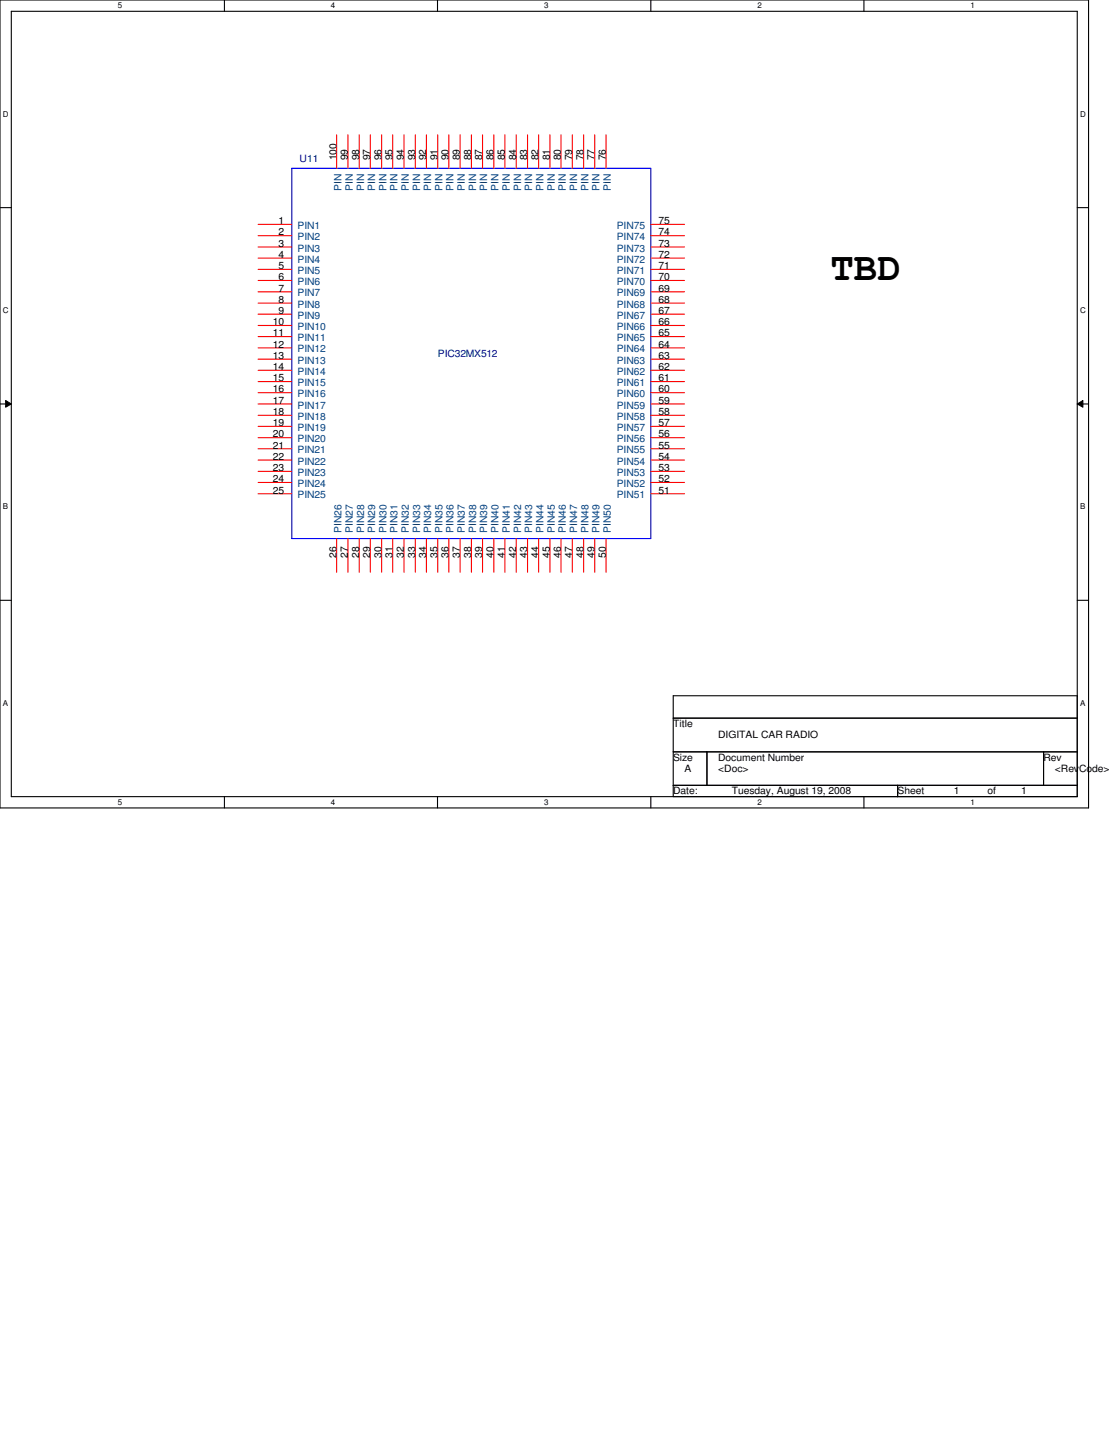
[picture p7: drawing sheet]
<svg xmlns="http://www.w3.org/2000/svg" width="216mm" height="279mm" viewBox="0 0 216 279" stroke-linecap="round" stroke-linejoin="round" font-family="sans-serif">
<defs><g id="words">
<text font-size="7.7" x="161.7" y="54.5">TBD</text>
<g font-size="1.9" fill="#000080">
<text x="58.3" y="31.5">U11</text>
<text x="85.2" y="69.5">PIC32MX512</text>
</g>
<g font-size="1.9">
<text x="65.5" y="31.2" transform="rotate(-90 65.5 31.2)">100</text>
<text x="67.7" y="31.2" transform="rotate(-90 67.7 31.2)">99</text>
<text x="69.9" y="31.2" transform="rotate(-90 69.9 31.2)">98</text>
<text x="72.1" y="31.2" transform="rotate(-90 72.1 31.2)">97</text>
<text x="74.3" y="31.2" transform="rotate(-90 74.3 31.2)">96</text>
<text x="76.4" y="31.2" transform="rotate(-90 76.4 31.2)">95</text>
<text x="78.6" y="31.2" transform="rotate(-90 78.6 31.2)">94</text>
<text x="80.8" y="31.2" transform="rotate(-90 80.8 31.2)">93</text>
<text x="83" y="31.2" transform="rotate(-90 83 31.2)">92</text>
<text x="85.2" y="31.2" transform="rotate(-90 85.2 31.2)">91</text>
<text x="87.3" y="31.2" transform="rotate(-90 87.3 31.2)">90</text>
<text x="89.5" y="31.2" transform="rotate(-90 89.5 31.2)">89</text>
<text x="91.7" y="31.2" transform="rotate(-90 91.7 31.2)">88</text>
<text x="93.9" y="31.2" transform="rotate(-90 93.9 31.2)">87</text>
<text x="96.1" y="31.2" transform="rotate(-90 96.1 31.2)">86</text>
<text x="98.3" y="31.2" transform="rotate(-90 98.3 31.2)">85</text>
<text x="100.5" y="31.2" transform="rotate(-90 100.5 31.2)">84</text>
<text x="102.7" y="31.2" transform="rotate(-90 102.7 31.2)">83</text>
<text x="104.8" y="31.2" transform="rotate(-90 104.8 31.2)">82</text>
<text x="107" y="31.2" transform="rotate(-90 107 31.2)">81</text>
<text x="109.2" y="31.2" transform="rotate(-90 109.2 31.2)">80</text>
<text x="111.4" y="31.2" transform="rotate(-90 111.4 31.2)">79</text>
<text x="113.6" y="31.2" transform="rotate(-90 113.6 31.2)">78</text>
<text x="115.7" y="31.2" transform="rotate(-90 115.7 31.2)">77</text>
<text x="117.9" y="31.2" transform="rotate(-90 117.9 31.2)">76</text>
<text x="54.2" y="43.6">1</text>
<text x="54.2" y="45.8">2</text>
<text x="128.2" y="43.6">75</text>
<text x="128.2" y="45.8">74</text>
<text x="54.2" y="48">3</text>
<text x="54.2" y="50.2">4</text>
<text x="54.2" y="52.4">5</text>
<text x="128.2" y="48">73</text>
<text x="128.2" y="50.2">72</text>
<text x="128.2" y="52.4">71</text>
<text x="54.2" y="54.6">6</text>
<text x="54.2" y="56.8">7</text>
<text x="54.2" y="59">8</text>
<text x="128.2" y="54.6">70</text>
<text x="128.2" y="56.8">69</text>
<text x="128.2" y="59">68</text>
<text x="53.1" y="63.3">10</text>
<text x="53.1" y="65.5">11</text>
<text x="54.2" y="61.1">9</text>
<text x="128.2" y="61.1">67</text>
<text x="128.2" y="63.3">66</text>
<text x="128.2" y="65.5">65</text>
<text x="53.1" y="67.7">12</text>
<text x="53.1" y="69.9">13</text>
<text x="128.2" y="67.7">64</text>
<text x="128.2" y="69.9">63</text>
<text x="53.1" y="72.1">14</text>
<text x="53.1" y="74.3">15</text>
<text x="53.1" y="76.4">16</text>
<text x="128.2" y="72.1">62</text>
<text x="128.2" y="74.3">61</text>
<text x="128.2" y="76.4">60</text>
<text x="53.1" y="78.6">17</text>
<text x="53.1" y="80.8">18</text>
<text x="53.1" y="83">19</text>
<text x="128.2" y="78.6">59</text>
<text x="128.2" y="80.8">58</text>
<text x="128.2" y="83">57</text>
<text x="53.1" y="85.2">20</text>
<text x="53.1" y="87.3">21</text>
<text x="53.1" y="89.5">22</text>
<text x="128.2" y="85.2">56</text>
<text x="128.2" y="87.3">55</text>
<text x="128.2" y="89.5">54</text>
<text x="53.1" y="91.7">23</text>
<text x="53.1" y="93.9">24</text>
<text x="128.2" y="91.7">53</text>
<text x="128.2" y="93.9">52</text>
<text x="53.1" y="96.1">25</text>
<text x="128.2" y="96.1">51</text>
<text x="65.5" y="108.7" transform="rotate(-90 65.5 108.7)">26</text>
<text x="67.7" y="108.7" transform="rotate(-90 67.7 108.7)">27</text>
<text x="69.9" y="108.7" transform="rotate(-90 69.9 108.7)">28</text>
<text x="72.1" y="108.7" transform="rotate(-90 72.1 108.7)">29</text>
<text x="74.3" y="108.7" transform="rotate(-90 74.3 108.7)">30</text>
<text x="76.4" y="108.7" transform="rotate(-90 76.4 108.7)">31</text>
<text x="78.6" y="108.7" transform="rotate(-90 78.6 108.7)">32</text>
<text x="80.8" y="108.7" transform="rotate(-90 80.8 108.7)">33</text>
<text x="83" y="108.7" transform="rotate(-90 83 108.7)">34</text>
<text x="85.2" y="108.7" transform="rotate(-90 85.2 108.7)">35</text>
<text x="87.3" y="108.7" transform="rotate(-90 87.3 108.7)">36</text>
<text x="89.5" y="108.7" transform="rotate(-90 89.5 108.7)">37</text>
<text x="91.7" y="108.7" transform="rotate(-90 91.7 108.7)">38</text>
<text x="93.9" y="108.7" transform="rotate(-90 93.9 108.7)">39</text>
<text x="96.1" y="108.7" transform="rotate(-90 96.1 108.7)">40</text>
<text x="98.3" y="108.7" transform="rotate(-90 98.3 108.7)">41</text>
<text x="100.5" y="108.7" transform="rotate(-90 100.5 108.7)">42</text>
<text x="102.7" y="108.7" transform="rotate(-90 102.7 108.7)">43</text>
<text x="104.8" y="108.7" transform="rotate(-90 104.8 108.7)">44</text>
<text x="107" y="108.7" transform="rotate(-90 107 108.7)">45</text>
<text x="109.2" y="108.7" transform="rotate(-90 109.2 108.7)">46</text>
<text x="111.4" y="108.7" transform="rotate(-90 111.4 108.7)">47</text>
<text x="113.6" y="108.7" transform="rotate(-90 113.6 108.7)">48</text>
<text x="115.7" y="108.7" transform="rotate(-90 115.7 108.7)">49</text>
<text x="117.9" y="108.7" transform="rotate(-90 117.9 108.7)">50</text>
<text x="131.1" y="141.6">Title</text>
<text x="139.8" y="143.8">DIGITAL CAR RADIO</text>
<text x="131.1" y="148.2">Size</text>
<text x="139.8" y="148.2">Document Number</text>
<text x="203.2" y="148.2">Rev</text>
<text x="131.1" y="154.7">Date:</text>
<text x="133.3" y="150.3">A</text>
<text x="139.8" y="150.3">&lt;Doc&gt;</text>
<text x="142.5" y="154.7">Tuesday, August 19, 2008</text>
<text x="174.8" y="154.7">Sheet</text>
<text x="185.7" y="154.7">1</text>
<text x="192.2" y="154.7">of</text>
<text x="198.8" y="154.7">1</text>
<text x="205.4" y="150.3">&lt;RevCode&gt;</text>
</g>
<g font-size="1.9" fill="#004080">
<text x="66.5" y="37.2" transform="rotate(-90 66.5 37.2)">PIN</text>
<text x="68.7" y="37.2" transform="rotate(-90 68.7 37.2)">PIN</text>
<text x="70.9" y="37.2" transform="rotate(-90 70.9 37.2)">PIN</text>
<text x="73" y="37.2" transform="rotate(-90 73 37.2)">PIN</text>
<text x="75.2" y="37.2" transform="rotate(-90 75.2 37.2)">PIN</text>
<text x="77.4" y="37.2" transform="rotate(-90 77.4 37.2)">PIN</text>
<text x="79.6" y="37.2" transform="rotate(-90 79.6 37.2)">PIN</text>
<text x="81.8" y="37.2" transform="rotate(-90 81.8 37.2)">PIN</text>
<text x="83.9" y="37.2" transform="rotate(-90 83.9 37.2)">PIN</text>
<text x="86.1" y="37.2" transform="rotate(-90 86.1 37.2)">PIN</text>
<text x="88.3" y="37.2" transform="rotate(-90 88.3 37.2)">PIN</text>
<text x="90.5" y="37.2" transform="rotate(-90 90.5 37.2)">PIN</text>
<text x="92.7" y="37.2" transform="rotate(-90 92.7 37.2)">PIN</text>
<text x="94.9" y="37.2" transform="rotate(-90 94.9 37.2)">PIN</text>
<text x="97.1" y="37.2" transform="rotate(-90 97.1 37.2)">PIN</text>
<text x="99.2" y="37.2" transform="rotate(-90 99.2 37.2)">PIN</text>
<text x="101.4" y="37.2" transform="rotate(-90 101.4 37.2)">PIN</text>
<text x="103.6" y="37.2" transform="rotate(-90 103.6 37.2)">PIN</text>
<text x="105.8" y="37.2" transform="rotate(-90 105.8 37.2)">PIN</text>
<text x="108" y="37.2" transform="rotate(-90 108 37.2)">PIN</text>
<text x="110.2" y="37.2" transform="rotate(-90 110.2 37.2)">PIN</text>
<text x="112.4" y="37.2" transform="rotate(-90 112.4 37.2)">PIN</text>
<text x="114.6" y="37.2" transform="rotate(-90 114.6 37.2)">PIN</text>
<text x="116.7" y="37.2" transform="rotate(-90 116.7 37.2)">PIN</text>
<text x="118.9" y="37.2" transform="rotate(-90 118.9 37.2)">PIN</text>
<text x="57.9" y="44.6">PIN1</text>
<text x="57.9" y="46.8">PIN2</text>
<text x="120.1" y="44.6">PIN75</text>
<text x="120.1" y="46.8">PIN74</text>
<text x="57.9" y="49">PIN3</text>
<text x="57.9" y="51.1">PIN4</text>
<text x="57.9" y="53.3">PIN5</text>
<text x="120.1" y="49">PIN73</text>
<text x="120.1" y="51.1">PIN72</text>
<text x="120.1" y="53.3">PIN71</text>
<text x="57.9" y="55.5">PIN6</text>
<text x="57.9" y="57.7">PIN7</text>
<text x="57.9" y="59.9">PIN8</text>
<text x="120.1" y="55.5">PIN70</text>
<text x="120.1" y="57.7">PIN69</text>
<text x="120.1" y="59.9">PIN68</text>
<text x="57.9" y="62.1">PIN9</text>
<text x="57.9" y="64.3">PIN10</text>
<text x="120.1" y="62.1">PIN67</text>
<text x="120.1" y="64.3">PIN66</text>
<text x="57.9" y="66.4">PIN11</text>
<text x="57.9" y="68.6">PIN12</text>
<text x="57.9" y="70.8">PIN13</text>
<text x="120.1" y="66.4">PIN65</text>
<text x="120.1" y="68.6">PIN64</text>
<text x="120.1" y="70.8">PIN63</text>
<text x="57.9" y="73">PIN14</text>
<text x="57.9" y="75.2">PIN15</text>
<text x="57.9" y="77.3">PIN16</text>
<text x="120.1" y="73">PIN62</text>
<text x="120.1" y="75.2">PIN61</text>
<text x="120.1" y="77.3">PIN60</text>
<text x="57.9" y="79.5">PIN17</text>
<text x="57.9" y="81.7">PIN18</text>
<text x="57.9" y="83.9">PIN19</text>
<text x="120.1" y="79.5">PIN59</text>
<text x="120.1" y="81.7">PIN58</text>
<text x="120.1" y="83.9">PIN57</text>
<text x="57.9" y="86.1">PIN20</text>
<text x="57.9" y="88.3">PIN21</text>
<text x="120.1" y="86.1">PIN56</text>
<text x="120.1" y="88.3">PIN55</text>
<text x="57.9" y="90.5">PIN22</text>
<text x="57.9" y="92.7">PIN23</text>
<text x="57.9" y="94.8">PIN24</text>
<text x="120.1" y="90.5">PIN54</text>
<text x="120.1" y="92.7">PIN53</text>
<text x="120.1" y="94.8">PIN52</text>
<text x="57.9" y="97">PIN25</text>
<text x="120.1" y="97">PIN51</text>
<text x="66.5" y="103.8" transform="rotate(-90 66.5 103.8)">PIN26</text>
<text x="68.7" y="103.8" transform="rotate(-90 68.7 103.8)">PIN27</text>
<text x="70.9" y="103.8" transform="rotate(-90 70.9 103.8)">PIN28</text>
<text x="73" y="103.8" transform="rotate(-90 73 103.8)">PIN29</text>
<text x="75.2" y="103.8" transform="rotate(-90 75.2 103.8)">PIN30</text>
<text x="77.4" y="103.8" transform="rotate(-90 77.4 103.8)">PIN31</text>
<text x="79.6" y="103.8" transform="rotate(-90 79.6 103.8)">PIN32</text>
<text x="81.8" y="103.8" transform="rotate(-90 81.8 103.8)">PIN33</text>
<text x="83.9" y="103.8" transform="rotate(-90 83.9 103.8)">PIN34</text>
<text x="86.1" y="103.8" transform="rotate(-90 86.1 103.8)">PIN35</text>
<text x="88.3" y="103.8" transform="rotate(-90 88.3 103.8)">PIN36</text>
<text x="90.5" y="103.8" transform="rotate(-90 90.5 103.8)">PIN37</text>
<text x="92.7" y="103.8" transform="rotate(-90 92.7 103.8)">PIN38</text>
<text x="94.9" y="103.8" transform="rotate(-90 94.9 103.8)">PIN39</text>
<text x="97.1" y="103.8" transform="rotate(-90 97.1 103.8)">PIN40</text>
<text x="99.2" y="103.8" transform="rotate(-90 99.2 103.8)">PIN41</text>
<text x="101.4" y="103.8" transform="rotate(-90 101.4 103.8)">PIN42</text>
<text x="103.6" y="103.8" transform="rotate(-90 103.6 103.8)">PIN43</text>
<text x="105.8" y="103.8" transform="rotate(-90 105.8 103.8)">PIN44</text>
<text x="108" y="103.8" transform="rotate(-90 108 103.8)">PIN45</text>
<text x="110.2" y="103.8" transform="rotate(-90 110.2 103.8)">PIN46</text>
<text x="112.4" y="103.8" transform="rotate(-90 112.4 103.8)">PIN47</text>
<text x="114.6" y="103.8" transform="rotate(-90 114.6 103.8)">PIN48</text>
<text x="116.7" y="103.8" transform="rotate(-90 116.7 103.8)">PIN49</text>
<text x="118.9" y="103.8" transform="rotate(-90 118.9 103.8)">PIN50</text>
</g>
<g font-size="1.6">
<text x="22.9" y="1.7">5</text>
<text x="64.4" y="1.7">4</text>
<text x="105.9" y="1.7">3</text>
<text x="147.4" y="1.7">2</text>
<text x="188.9" y="1.7">1</text>
<text x=".6" y="22.7">D</text>
<text x="210.3" y="22.7">D</text>
<text x=".6" y="60.9">C</text>
<text x="210.3" y="60.9">C</text>
<text x=".6" y="99.1">B</text>
<text x="210.3" y="99.1">B</text>
<text x=".6" y="137.4">A</text>
<text x="210.3" y="137.4">A</text>
<text x="22.9" y="156.8">5</text>
<text x="64.4" y="156.8">4</text>
<text x="105.9" y="156.8">3</text>
<text x="147.4" y="156.8">2</text>
<text x="188.9" y="156.8">1</text>
</g>
</g></defs>
<path d="M0 0h211.9v157.3h-211.9zM2.2 2.2h207.5v152.9h-207.5z" fill="none" stroke="#000" stroke-width=".21"/>
<g fill="#fff">
<path d="M22.9 .3h.9v1.7h-.9z"/>
<path d="M22.9 155.4h.9v1.7h-.9z"/>
</g>
<path d="M43.7 0v2.2M43.7 155.1v2.2" fill="none" stroke="#000" stroke-width=".21"/>
<g fill="#fff">
<path d="M64.4 .3h.9v1.7h-.9z"/>
<path d="M64.4 155.4h.9v1.7h-.9z"/>
</g>
<path d="M85.2 0v2.2M85.2 155.1v2.2" fill="none" stroke="#000" stroke-width=".21"/>
<g fill="#fff">
<path d="M105.9 .3h.9v1.7h-.9z"/>
<path d="M105.9 155.4h.9v1.7h-.9z"/>
</g>
<path d="M126.7 0v2.2M126.7 155.1v2.2" fill="none" stroke="#000" stroke-width=".21"/>
<g fill="#fff">
<path d="M147.4 .3h.9v1.7h-.9z"/>
<path d="M147.4 155.4h.9v1.7h-.9z"/>
</g>
<path d="M168.2 0v2.2M168.2 155.1v2.2" fill="none" stroke="#000" stroke-width=".21"/>
<g fill="#fff">
<path d="M188.9 .3h.9v1.7h-.9z"/>
<path d="M188.9 155.4h.9v1.7h-.9z"/>
<path d="M.6 21.3h1.1v1.7h-1.1z"/>
<path d="M210.3 21.3h1.1v1.7h-1.1z"/>
<path d="M.6 59.5h1.1v1.8h-1.1z"/>
<path d="M210.3 59.5h1.1v1.8h-1.1z"/>
</g>
<path d="M0 40.4h2.2M209.7 40.4h2.2" fill="none" stroke="#000" stroke-width=".21"/>
<g fill="#fff">
<path d="M.6 97.7h1v1.8h-1z"/>
<path d="M210.3 97.7h1v1.8h-1z"/>
</g>
<path d="M0 78.7h2.2M209.7 78.7h2.2" fill="none" stroke="#000" stroke-width=".21"/>
<path d="M1.1 78l1.1 .7-1.1 .6zM209.7 78.7l1.1-.7v1.3z" fill="#000"/>
<path d="M1.1 78l1.1 .7-1.1 .6zM209.7 78.7l1.1-.7v1.3z" fill="none" stroke="#000" stroke-width=".19"/>
<g fill="#fff">
<path d="M.6 136h.9v1.7h-.9z"/>
<path d="M210.3 136h.9v1.7h-.9z"/>
</g>
<path d="M0 116.9h2.2M209.7 116.9h2.2M131.1 135.5h78.6v19.6h-78.6zM131.1 139.8h78.6M131.1 146.4h78.6M131.1 152.9h78.6M137.6 146.4v6.5M174.8 152.9v2.2M203.2 146.4v6.5" fill="none" stroke="#000" stroke-width=".21"/>
<path d="M56.8 32.8h69.9v72.1h-69.9z" fill="none" stroke="#00f" stroke-width=".21"/>
<g fill="none" stroke="#f00" stroke-width=".21">
<path d="M65.5 26.2v6.6M67.7 26.2v6.6M69.9 26.2v6.6M72.1 26.2v6.6M74.3 26.2v6.6M76.5 26.2v6.6M78.7 26.2v6.6M80.9 26.2v6.6M83 26.2v6.6M85.2 26.2v6.6M87.4 26.2v6.6M89.6 26.2v6.6"/>
<path d="M91.8 26.2v6.6M93.9 26.2v6.6M96.1 26.2v6.6M98.3 26.2v6.6M100.5 26.2v6.6M102.7 26.2v6.6M104.9 26.2v6.6M107.1 26.2v6.6M109.2 26.2v6.6M111.4 26.2v6.6M113.6 26.2v6.6M115.8 26.2v6.6"/>
<path d="M118 26.2v6.6M50.2 43.7h6.6M50.2 45.9h6.6M50.2 48.1h6.6M50.2 50.2h6.6M50.2 52.5h6.6M50.2 54.6h6.6M50.2 56.8h6.6M50.2 59h6.6M126.7 43.7h6.6M126.7 45.9h6.6M126.7 48.1h6.6"/>
<path d="M126.7 50.2h6.6M126.7 52.5h6.6M126.7 54.6h6.6M126.7 56.8h6.6M126.7 59h6.6M50.2 61.2h6.6M50.2 63.4h6.6M50.2 65.5h6.6M50.2 67.7h6.6M50.2 69.9h6.6M50.2 72.1h6.6M50.2 74.3h6.6"/>
<path d="M50.2 76.5h6.6M50.2 78.7h6.6M126.7 61.2h6.6M126.7 63.4h6.6M126.7 65.5h6.6M126.7 67.7h6.6M126.7 69.9h6.6M126.7 72.1h6.6M126.7 74.3h6.6M126.7 76.5h6.6M126.7 78.7h6.6M50.2 80.9h6.6"/>
<path d="M50.2 83h6.6M50.2 85.2h6.6M50.2 87.4h6.6M50.2 89.6h6.6M50.2 91.8h6.6M50.2 93.9h6.6M50.2 96.1h6.6M126.7 80.9h6.6M126.7 83h6.6M126.7 85.2h6.6M126.7 87.4h6.6M126.7 89.6h6.6"/>
<path d="M126.7 91.8h6.6M126.7 93.9h6.6M126.7 96.1h6.6M65.5 104.9v6.5M67.7 104.9v6.5M69.9 104.9v6.5M72.1 104.9v6.5M74.3 104.9v6.5M76.5 104.9v6.5M78.7 104.9v6.5M80.9 104.9v6.5M83 104.9v6.5"/>
<path d="M85.2 104.9v6.5M87.4 104.9v6.5M89.6 104.9v6.5M91.8 104.9v6.5M93.9 104.9v6.5M96.1 104.9v6.5M98.3 104.9v6.5M100.5 104.9v6.5M102.7 104.9v6.5M104.9 104.9v6.5M107.1 104.9v6.5M109.2 104.9v6.5"/>
<path d="M111.4 104.9v6.5M113.6 104.9v6.5M115.8 104.9v6.5M118 104.9v6.5"/>
</g>
<use href="#words"/>
</svg>
